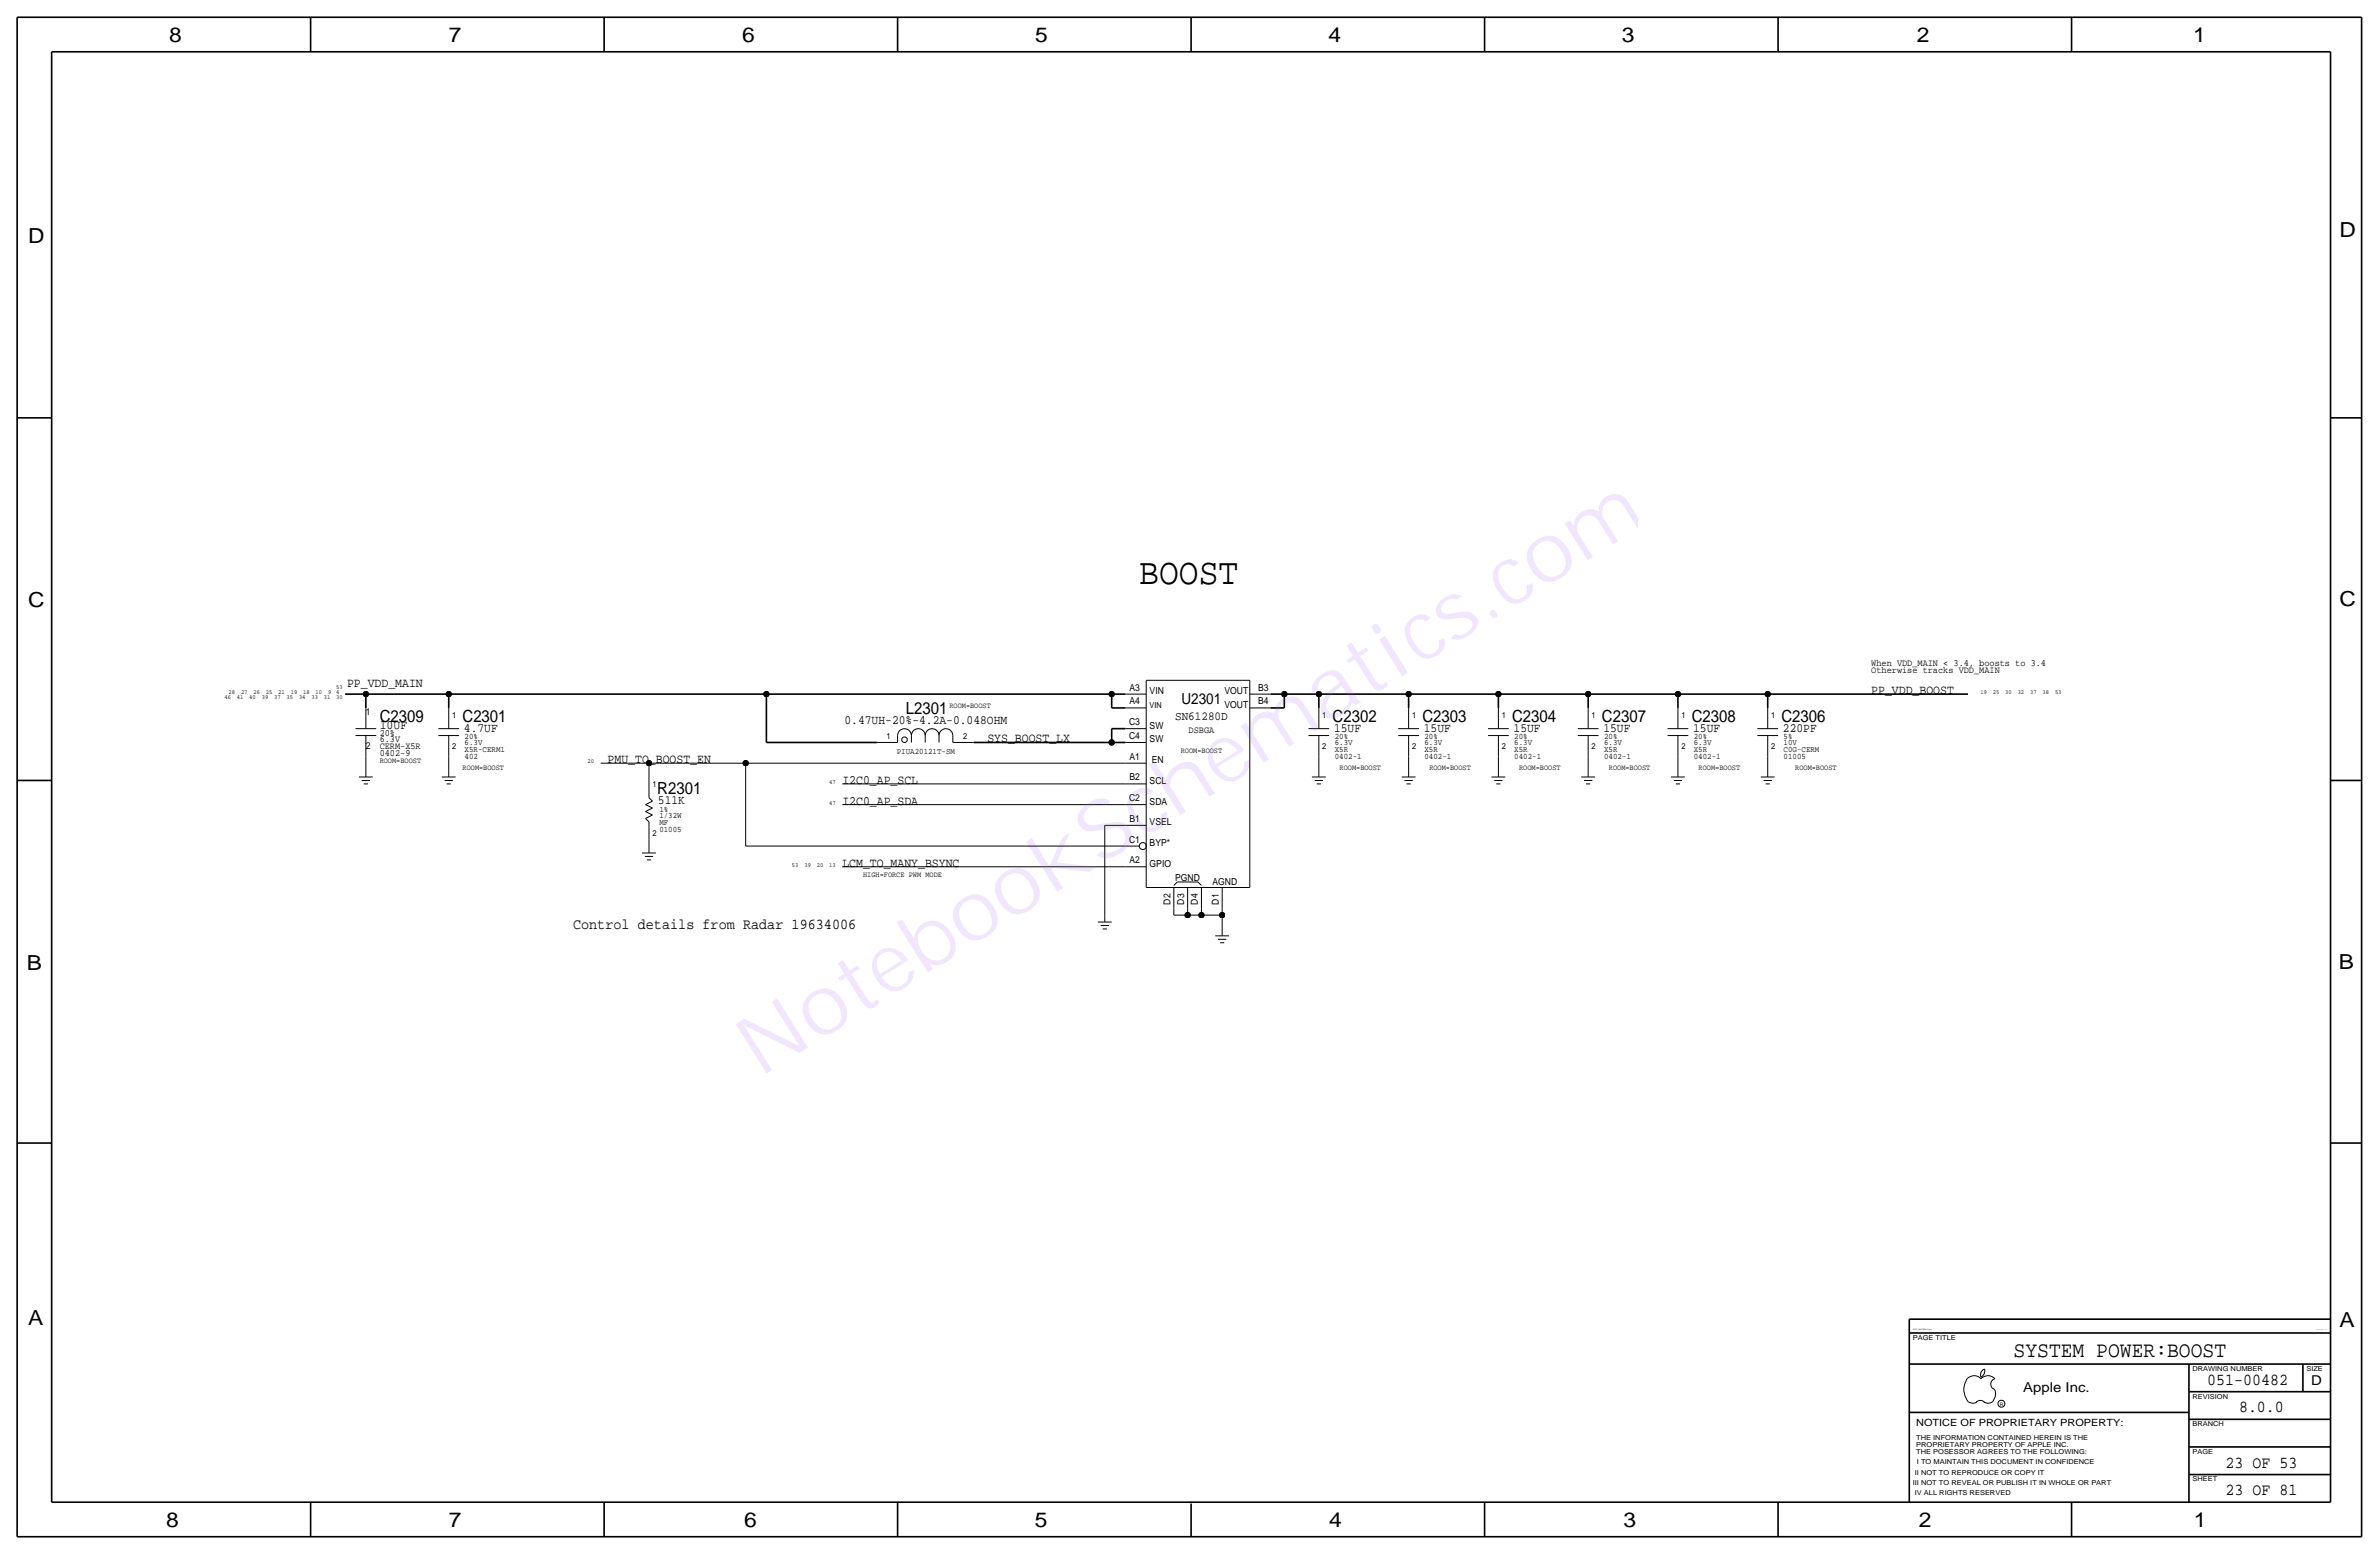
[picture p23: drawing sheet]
<svg xmlns="http://www.w3.org/2000/svg" width="875mm" height="572mm" viewBox="0 0 875 572" stroke-linecap="round" stroke-linejoin="round" font-family="sans-serif">
<defs><g id="words">
<text font-size="30.2" fill="#9f40ff" x="279.3" y="396.5" transform="rotate(-32 279.3 396.5)">NotebookSchematics.com</text>
<text font-size="13.6" x="419" y="214.6">BOOST</text>
<text font-size="8.1" x="740.6" y="499.1">SYSTEM POWER:BOOST</text>
<g font-size="7.6">
<text x="62.2" y="15.5">8</text>
<text x="165" y="15.5">7</text>
<text x="273" y="15.5">6</text>
<text x="380.7" y="15.5">5</text>
<text x="488.6" y="15.5">4</text>
<text x="596.6" y="15.5">3</text>
<text x="705.1" y="15.5">2</text>
<text x="806.7" y="15.5">1</text>
<text x="10.4" y="89.4">D</text>
<text x="860.5" y="87.1">D</text>
<text x="10.4" y="223.3">C</text>
<text x="860.5" y="222.8">C</text>
<text x="9.8" y="356.6">B</text>
<text x="860.3" y="356.4">B</text>
<text x="10.4" y="487.4">A</text>
<text x="860.5" y="488.2">A</text>
<text x="61.2" y="561.6">8</text>
<text x="165" y="561.6">7</text>
<text x="273.8" y="561.6">6</text>
<text x="380.7" y="561.6">5</text>
<text x="488.9" y="561.6">4</text>
<text x="597.1" y="561.6">3</text>
<text x="705.8" y="561.6">2</text>
<text x="806.9" y="561.6">1</text>
</g>
<g font-size="6.2">
<text x="333.2" y="262.6">L2301</text>
<text x="139.6" y="265.4">C2309</text>
<text x="170.1" y="265.4">C2301</text>
<text x="490.2" y="265.4">C2302</text>
<text x="523.2" y="265.4">C2303</text>
<text x="556.2" y="265.4">C2304</text>
<text x="589.2" y="265.4">C2307</text>
<text x="622.3" y="265.4">C2308</text>
<text x="655.3" y="265.4">C2306</text>
<text x="241.8" y="291.8">R2301</text>
<text x="811.9" y="509.3">051-00482</text>
<text x="823.6" y="519.4">8.0.0</text>
<text x="818.6" y="539.7">23 OF 53</text>
<text x="818.6" y="549.9">23 OF 81</text>
</g>
<g font-size="5.6">
<text x="434.6" y="259.1">U2301</text>
<text x="210.8" y="341.6">Control details from Radar 19634006</text>
</g>
<g font-size="5">
<text x="850.1" y="509.3">D</text>
<text x="744.2" y="511.8">Apple Inc.</text>
</g>
<g font-size="4.7">
<text x="127.7" y="252.7">PP_VDD_MAIN</text>
<text x="688.3" y="255.3">PP_VDD_BOOST</text>
<text x="139.6" y="268">10UF</text>
<text x="170.6" y="269.2">4.7UF</text>
<text x="310.6" y="266.2">0.47UH-20%-4.2A-0.048OHM</text>
<text x="490.7" y="269.2">15UF</text>
<text x="523.7" y="269.2">15UF</text>
<text x="556.7" y="269.2">15UF</text>
<text x="589.7" y="269.2">15UF</text>
<text x="622.8" y="269.2">15UF</text>
<text x="655.8" y="269.2">220PF</text>
<text x="363.2" y="273.1">SYS_BOOST_LX</text>
<text x="223.5" y="280.7">PMU_TO_BOOST_EN</text>
<text x="309.8" y="288.3">I2C0_AP_SCL</text>
<text x="242" y="295.7">511K</text>
<text x="309.8" y="295.9">I2C0_AP_SDA</text>
<text x="309.8" y="318.8">LCM_TO_MANY_BSYNC</text>
</g>
<text font-size="4.5" x="432.3" y="264.7">SN61280D</text>
<text font-size="3.7" x="704.8" y="524.5">NOTICE OF PROPRIETARY PROPERTY:</text>
<g font-size="3.5">
<text x="688.3" y="245.1">When VDD_MAIN &lt; 3.4, boosts to 3.4</text>
<text x="688.3" y="247.6">Otherwise tracks VDD_MAIN</text>
<text x="415.4" y="254">A3</text>
<text x="422.9" y="255.3">VIN</text>
<text x="450.4" y="255.3">VOUT</text>
<text x="462.7" y="254">B3</text>
<text x="134.6" y="262.9">1</text>
<text x="415.4" y="259.1">A4</text>
<text x="450.4" y="260.4">VOUT</text>
<text x="462.7" y="259.1">B4</text>
<text x="415.3" y="266.7">C3</text>
<text x="422.9" y="268">SW</text>
<text x="437.2" y="269.5">DSBGA</text>
<text x="134.6" y="275.6">2</text>
<text x="139.6" y="270.5">20%</text>
<text x="139.6" y="273.1">6.3V</text>
<text x="139.6" y="275.6">CERM-X5R</text>
<text x="415.3" y="271.8">C4</text>
<text x="422.9" y="273.1">SW</text>
<text x="139.6" y="278.1">0402-9</text>
<text x="415.4" y="279.4">A1</text>
<text x="423.6" y="280.7">EN</text>
<text x="415.4" y="287">B2</text>
<text x="422.9" y="288.3">SCL</text>
<text x="415.3" y="294.6">C2</text>
<text x="422.9" y="295.9">SDA</text>
<text x="415.4" y="302.3">B1</text>
<text x="422.9" y="303.5">VSEL</text>
<text x="415.3" y="309.9">C1</text>
<text x="422.9" y="311.2">BYP*</text>
<text x="415.4" y="317.5">A2</text>
<text x="422.9" y="318.8">GPIO</text>
<text x="432.3" y="323.9">PGND</text>
<text x="446" y="325.6">AGND</text>
<text x="430.5" y="332.7" transform="rotate(-90 430.5 332.7)">D2</text>
<text x="435.6" y="332.7" transform="rotate(-90 435.6 332.7)">D3</text>
<text x="440.6" y="332.7" transform="rotate(-90 440.6 332.7)">D4</text>
<text x="448.3" y="332.7" transform="rotate(-90 448.3 332.7)">D1</text>
</g>
<g font-size="3.1">
<text x="166.3" y="264.2">1</text>
<text x="486.4" y="264.2">1</text>
<text x="519.4" y="264.2">1</text>
<text x="552.4" y="264.2">1</text>
<text x="585.4" y="264.2">1</text>
<text x="618.4" y="264.2">1</text>
<text x="651.5" y="264.2">1</text>
<text x="166.3" y="275.6">2</text>
<text x="170.9" y="274.1">6.3V</text>
<text x="170.9" y="271.8">20%</text>
<text x="326.1" y="271.8">1</text>
<text x="354.3" y="271.8">2</text>
<text x="486.4" y="275.6">2</text>
<text x="490.9" y="274.1">6.3V</text>
<text x="490.9" y="271.8">20%</text>
<text x="519.4" y="275.6">2</text>
<text x="524" y="274.1">6.3V</text>
<text x="524" y="271.8">20%</text>
<text x="552.4" y="275.6">2</text>
<text x="557" y="274.1">6.3V</text>
<text x="557" y="271.8">20%</text>
<text x="585.4" y="275.6">2</text>
<text x="590" y="274.1">6.3V</text>
<text x="590" y="271.8">20%</text>
<text x="618.4" y="275.6">2</text>
<text x="623" y="274.1">6.3V</text>
<text x="623" y="271.8">20%</text>
<text x="651.5" y="275.6">2</text>
<text x="656" y="271.8">5%</text>
<text x="656" y="274.1">10V</text>
<text x="170.9" y="276.6">X5R-CERM1</text>
<text x="170.9" y="279.1">402</text>
<text x="329.8" y="277.1">PIUA20121T-SM</text>
<text x="490.9" y="276.6">X5R</text>
<text x="490.9" y="279.1">0402-1</text>
<text x="524" y="276.6">X5R</text>
<text x="524" y="279.1">0402-1</text>
<text x="557" y="276.6">X5R</text>
<text x="557" y="279.1">0402-1</text>
<text x="590" y="276.6">X5R</text>
<text x="590" y="279.1">0402-1</text>
<text x="623" y="276.6">X5R</text>
<text x="623" y="279.1">0402-1</text>
<text x="656" y="279.1">01005</text>
<text x="656" y="276.6">C0G-CERM</text>
<text x="240" y="289.6">1</text>
<text x="242.5" y="298.4">1%</text>
<text x="242.5" y="303.5">MF</text>
<text x="242.5" y="301">1/32W</text>
<text x="240" y="307.3">2</text>
<text x="242.5" y="306.1">01005</text>
</g>
<text font-size="3" x="422.9" y="260.3">VIN</text>
<g font-size="2.9">
<text x="349.2" y="260.3">ROOM=BOOST</text>
<text x="139.6" y="280.7">ROOM=BOOST</text>
<text x="434.3" y="276.9">ROOM=BOOST</text>
<text x="170.1" y="283.2">ROOM=BOOST</text>
<text x="492.7" y="283.2">ROOM=BOOST</text>
<text x="525.7" y="283.2">ROOM=BOOST</text>
<text x="558.8" y="283.2">ROOM=BOOST</text>
<text x="591.8" y="283.2">ROOM=BOOST</text>
<text x="624.8" y="283.2">ROOM=BOOST</text>
<text x="660.3" y="283.2">ROOM=BOOST</text>
<text x="317.4" y="322.6">HIGH=FORCE PWM MODE</text>
</g>
<g font-size="2.5">
<text x="703.5" y="492.8">PAGE TITLE</text>
<text x="806.4" y="504.2">DRAWING NUMBER</text>
<text x="848.3" y="504.2">SIZE</text>
<text x="806.4" y="514.4">REVISION</text>
<text x="806.4" y="524.5">BRANCH</text>
<text x="704.8" y="532.1">PROPRIETARY PROPERTY OF APPLE INC.</text>
<text x="704.8" y="529.6">THE INFORMATION CONTAINED HEREIN IS THE</text>
<text x="704.8" y="534.7">THE POSESSOR AGREES TO THE FOLLOWING:</text>
<text x="705.1" y="538.5">I TO MAINTAIN THIS DOCUMENT IN CONFIDENCE</text>
<text x="806.4" y="534.7">PAGE</text>
<text x="704.3" y="542.3">II NOT TO REPRODUCE OR COPY IT</text>
<text x="806.4" y="544.8">SHEET</text>
<text x="703.5" y="546.1">III NOT TO REVEAL OR PUBLISH IT IN WHOLE OR PART</text>
<text x="704.3" y="549.9">IV ALL RIGHTS RESERVED</text>
</g>
<g font-size="2.3">
<text x="82.5" y="257.1">46</text>
<text x="84.1" y="255.3">28</text>
<text x="87.1" y="257.1">41</text>
<text x="88.7" y="255.3">27</text>
<text x="91.7" y="257.1">40</text>
<text x="93.2" y="255.3">26</text>
<text x="96.3" y="257.1">39</text>
<text x="97.8" y="255.3">25</text>
<text x="100.8" y="257.1">37</text>
<text x="102.4" y="255.3">21</text>
<text x="105.4" y="257.1">35</text>
<text x="106.9" y="255.3">19</text>
<text x="110" y="257.1">34</text>
<text x="111.5" y="255.3">18</text>
<text x="114.6" y="257.1">33</text>
<text x="116.1" y="255.3">10</text>
<text x="119.1" y="257.1">31</text>
<text x="120.7" y="255.3">9</text>
<text x="123.7" y="253.4">53</text>
<text x="123.7" y="257.1">30</text>
<text x="123.7" y="255.3">4</text>
<text x="728.4" y="255.3">19</text>
<text x="733" y="255.3">25</text>
<text x="737.6" y="255.3">30</text>
<text x="742.1" y="255.3">32</text>
<text x="746.7" y="255.3">37</text>
<text x="751.3" y="255.3">38</text>
<text x="755.9" y="255.3">53</text>
<text x="216.1" y="280.7">20</text>
<text x="305" y="288.3">47</text>
<text x="305" y="295.9">47</text>
<text x="291.3" y="318.8">53</text>
<text x="295.9" y="318.8">39</text>
<text x="300.4" y="318.8">20</text>
<text x="305" y="318.8">13</text>
</g>
<text font-size="1.8" x="735.5" y="516.9">R</text>
<text font-size=".8" x="703.5" y="488.9">SYNC_MASTER=Sync</text>
<text font-size=".4" x="851.9" y="488.9">SYNC_DATE=06/06/2016</text>
</g></defs>
<g fill="none" stroke="#000" stroke-width=".37">
<path d="M414 255.3h7.6zM421.6 250.2h38.1zM421.6 250.2v76.2zM459.7 255.3h7.6zM459.7 250.2v76.2zM130.8 268h7.6zM130.8 270.5h7.6zM134.6 278.1v5.1zM134.6 260.4v7.6zM134.6 270.5v7.6zM161.2 268h7.7zM161.2 270.5h7.7z"/>
<path d="M165 278.1v5.1zM165 260.4v7.6zM165 270.5v7.6zM322.5 273.1h7.6zM330.1 270.5a2.54 2.54 0 0 1 2.6-2.5 2.54 2.54 0 0 1 2.5 2.5 2.54 2.54 0 0 1 2.6-2.5 2.54 2.54 0 0 1 2.5 2.5 2.54 2.54 0 0 1 2.5-2.5 2.54 2.54 0 0 1 2.6 2.5 2.54 2.54 0 0 1 2.5-2.5 2.54 2.54 0 0 1 2.6 2.5M330.1 270.5v2.5zM335.2 270.5v2.5zM340.3 270.5v2.5zM345.4 270.5v2.5zM350.5 270.5v2.5zM350.5 273.1h7.6zM414 260.4h7.6z"/>
<path d="M414 273.1h7.6zM414 268h7.6zM459.7 260.4h7.6zM481.3 270.5h7.6zM481.3 268h7.6zM485.1 278.1v5.1zM485.1 260.4v7.6zM485.1 270.5v7.6zM514.3 270.5h7.6zM514.3 268h7.6zM518.1 278.1v5.1zM518.1 260.4v7.6z"/>
<path d="M518.1 270.5v7.6zM547.3 268h7.6zM547.3 270.5h7.6zM551.1 278.1v5.1zM551.1 260.4v7.6zM551.1 270.5v7.6zM580.3 270.5h7.7zM580.3 268h7.7zM584.2 278.1v5.1zM584.2 260.4v7.6zM584.2 270.5v7.6zM613.4 270.5h7.6z"/>
<path d="M613.4 268h7.6zM617.2 278.1v5.1zM617.2 260.4v7.6zM617.2 270.5v7.6zM646.4 270.5h7.6zM646.4 268h7.6zM650.2 278.1v5.1zM650.2 260.4v7.6zM650.2 270.5v7.6zM132 285.8h5.1zM133 287h3.1zM133.8 288.3h1.5z"/>
<path d="M134.6 283.2v2.5zM162.5 285.8h5.1zM163.5 287h3.1zM164.3 288.3h1.5zM165 283.2v2.5zM220.9 280.7h17.8zM237.4 295.9l2.6-1.3zM237.4 298.5l2.6-1.3zM237.4 298.5l2.6 1.2zM237.4 295.9l2.6 1.3zM238.7 293.4l1.3 1.2zM238.7 280.7h35.6z"/>
<path d="M238.7 280.7v5.1zM238.7 285.7v7.7zM274.3 280.7h139.7zM274.3 280.7v30.4zM309.8 288.3h104.2zM309.8 295.9h104.2zM414 295.9h7.6zM414 280.7h7.6zM414 288.3h7.6zM482.6 285.8h5zM483.6 287h3zM484.3 288.3h1.6z"/>
<path d="M485.1 283.2v2.5zM515.6 285.8h5.1zM516.6 287h3zM517.3 288.3h1.6zM518.1 283.2v2.5zM548.6 285.8h5.1zM549.6 287h3.1zM550.4 288.3h1.5zM551.1 283.2v2.5zM581.6 285.8h5.1zM582.6 287h3.1zM583.4 288.3h1.5z"/>
<path d="M584.2 283.2v2.5zM614.6 285.8h5.1zM615.6 287h3.1zM616.4 288.3h1.5zM617.2 283.2v2.5zM647.7 285.8h5zM648.7 287h3zM649.4 288.3h1.6zM650.2 283.2v2.5zM236.2 313.7h5zM237.2 315h3zM237.4 301l2.6-1.3z"/>
<path d="M237.4 301l1.3 1.3zM237.9 316.2h1.6zM238.7 308.6v2.6zM238.7 302.3v6.3zM238.7 311.2v2.5zM274.3 311.2h139.7zM309.8 318.8h104.2zM406.4 303.5h7.6zM406.4 303.5v33.1zM414 311.2h5.1zM414 303.5h7.6zM414 318.8h7.6z"/>
<path d="M403.8 339.1h5.1zM406.4 336.6v2.5zM421.6 326.4h38.1zM431.8 336.6h5zM431.8 334v2.5zM431.8 326.4v7.6zM431.8 325.6l1.2-1.2zM433 324.4h7.6zM436.8 334v2.6zM436.8 326.4v7.6zM436.8 336.6h5.1zM440.6 324.4l1.3 1.2z"/>
<path d="M441.9 336.6h7.6zM441.9 334v2.5zM441.9 326.4v7.6zM449.5 336.6v5zM449.5 334v2.5zM449.5 326.4v7.6zM404.8 340.4h3.1zM405.6 341.6h1.5zM447 344.2h5.1zM448 345.4h3.1zM448.8 346.7h1.5zM449.5 341.6v2.6z"/>
<path d="M724.1 515.6l.5 .2a2.67 2.67 0 0 0 2.5-.2M726.8 515.7a2.09 2.09 0 0 1 3.1 0M728.6 506.5a2.69 2.69 0 0 0 1.3-3 2.26 2.26 0 0 0-1.3 3M729.7 515.6l.4 .2a2.67 2.67 0 0 0 2.6-.2M733.7 511.1a4.5 4.5 0 0 1-1 4.6M733.8 511a2.08 2.08 0 0 1-1.6-2 2.08 2.08 0 0 1 1.6-2 3.4 3.4 0 0 0-5.1 0 3.6 3.6 0 0 0-3.9-.8 3.6 3.6 0 0 0-2.3 3.3 7.1 7.1 0 0 0 1.6 6.2"/>
<circle cx="332.7" cy="272" r="1.02"/>
<circle cx="420.3" cy="311.2" r="1.28"/>
<circle cx="736.1" cy="516.2" r="1.28"/>
</g>
<g fill="none" stroke="#000" stroke-width=".6" stroke-linecap="butt">
<path d="M6.3 6.4v558.7zM6.3 6.4h862.3zM19 19.1v533.4zM19 19.1h838.2zM114.2 6.4v12.7zM222.2 6.4v12.7zM330.1 6.4v12.7zM438.1 6.4v12.7zM546.1 6.4v12.7zM654 6.4v12.7zM762 6.4v12.7zM857.2 19.1v533.4z"/>
<path d="M868.6 6.4v558.7zM6.3 153.7h12.7zM857.2 153.7h11.4zM126.9 255.3h7.7zM134.6 255.3h30.4zM134.6 255.3v5zM165 255.3h116.9zM165 255.3v5.1zM281.9 255.3h127zM281.9 255.3v17.7zM408.9 255.3h5.1zM408.9 255.3v5z"/>
<path d="M467.3 255.3h5.1zM472.4 255.3v5zM472.4 255.3h12.7zM485.1 255.3h33zM485.1 255.3v5.1zM518.1 255.3h33zM518.1 255.3v5zM551.1 255.3h33.1zM551.1 255.3v5zM584.2 255.3h33zM584.2 255.3v5.1zM617.2 255.3v5z"/>
<path d="M617.2 255.3h33zM650.2 255.3v5zM650.2 255.3h73.7zM281.9 273.1h40.6zM358.1 273.1h50.8zM408.9 268h5.1zM408.9 273.1h5.1zM408.9 268v5zM408.9 260.4h5.1zM467.3 260.4h5.1zM6.3 287h12.7zM857.2 287h11.4z"/>
<path d="M6.3 420.4h12.7zM857.2 420.4h11.4zM702.3 485.1v5.1zM702.3 485.1h154.9zM702.3 490.2v62.3zM702.3 490.2h154.9zM702.3 519.4h102.8zM702.3 501.6h154.9zM805.1 501.6v50.8zM805.1 511.8h52.1zM847 501.6v10.2zM805.1 522h52.1z"/>
<path d="M805.1 532.1h52.1zM19 552.5h838.2zM114.2 552.5v12.7zM222.2 552.5v12.7zM330.1 552.5v12.7zM438.1 553v12.1zM546.1 552.5v12.7zM654 552.5v12.7zM762 552.5v12.7zM805.1 542.3h52.1zM6.3 565.2h862.3z"/>
</g>
<g fill="#000" stroke="#000" stroke-width=".37">
<circle cx="134.6" cy="255.3" r="1.02"/>
<circle cx="165" cy="255.3" r="1.02"/>
<circle cx="281.9" cy="255.3" r="1.02"/>
<circle cx="408.9" cy="255.3" r="1.02"/>
<circle cx="472.4" cy="255.3" r="1.02"/>
<circle cx="485.1" cy="255.3" r="1.02"/>
<circle cx="518.1" cy="255.3" r="1.02"/>
<circle cx="551.1" cy="255.3" r="1.02"/>
<circle cx="584.2" cy="255.3" r="1.02"/>
<circle cx="617.2" cy="255.3" r="1.02"/>
<circle cx="650.2" cy="255.3" r="1.02"/>
<circle cx="408.9" cy="273" r="1.02"/>
<circle cx="238.7" cy="280.7" r="1.02"/>
<circle cx="274.3" cy="280.7" r="1.02"/>
<circle cx="436.8" cy="336.5" r="1.02"/>
<circle cx="441.9" cy="336.5" r="1.02"/>
<circle cx="449.5" cy="336.5" r="1.02"/>
</g>
<use href="#words"/>
</svg>
